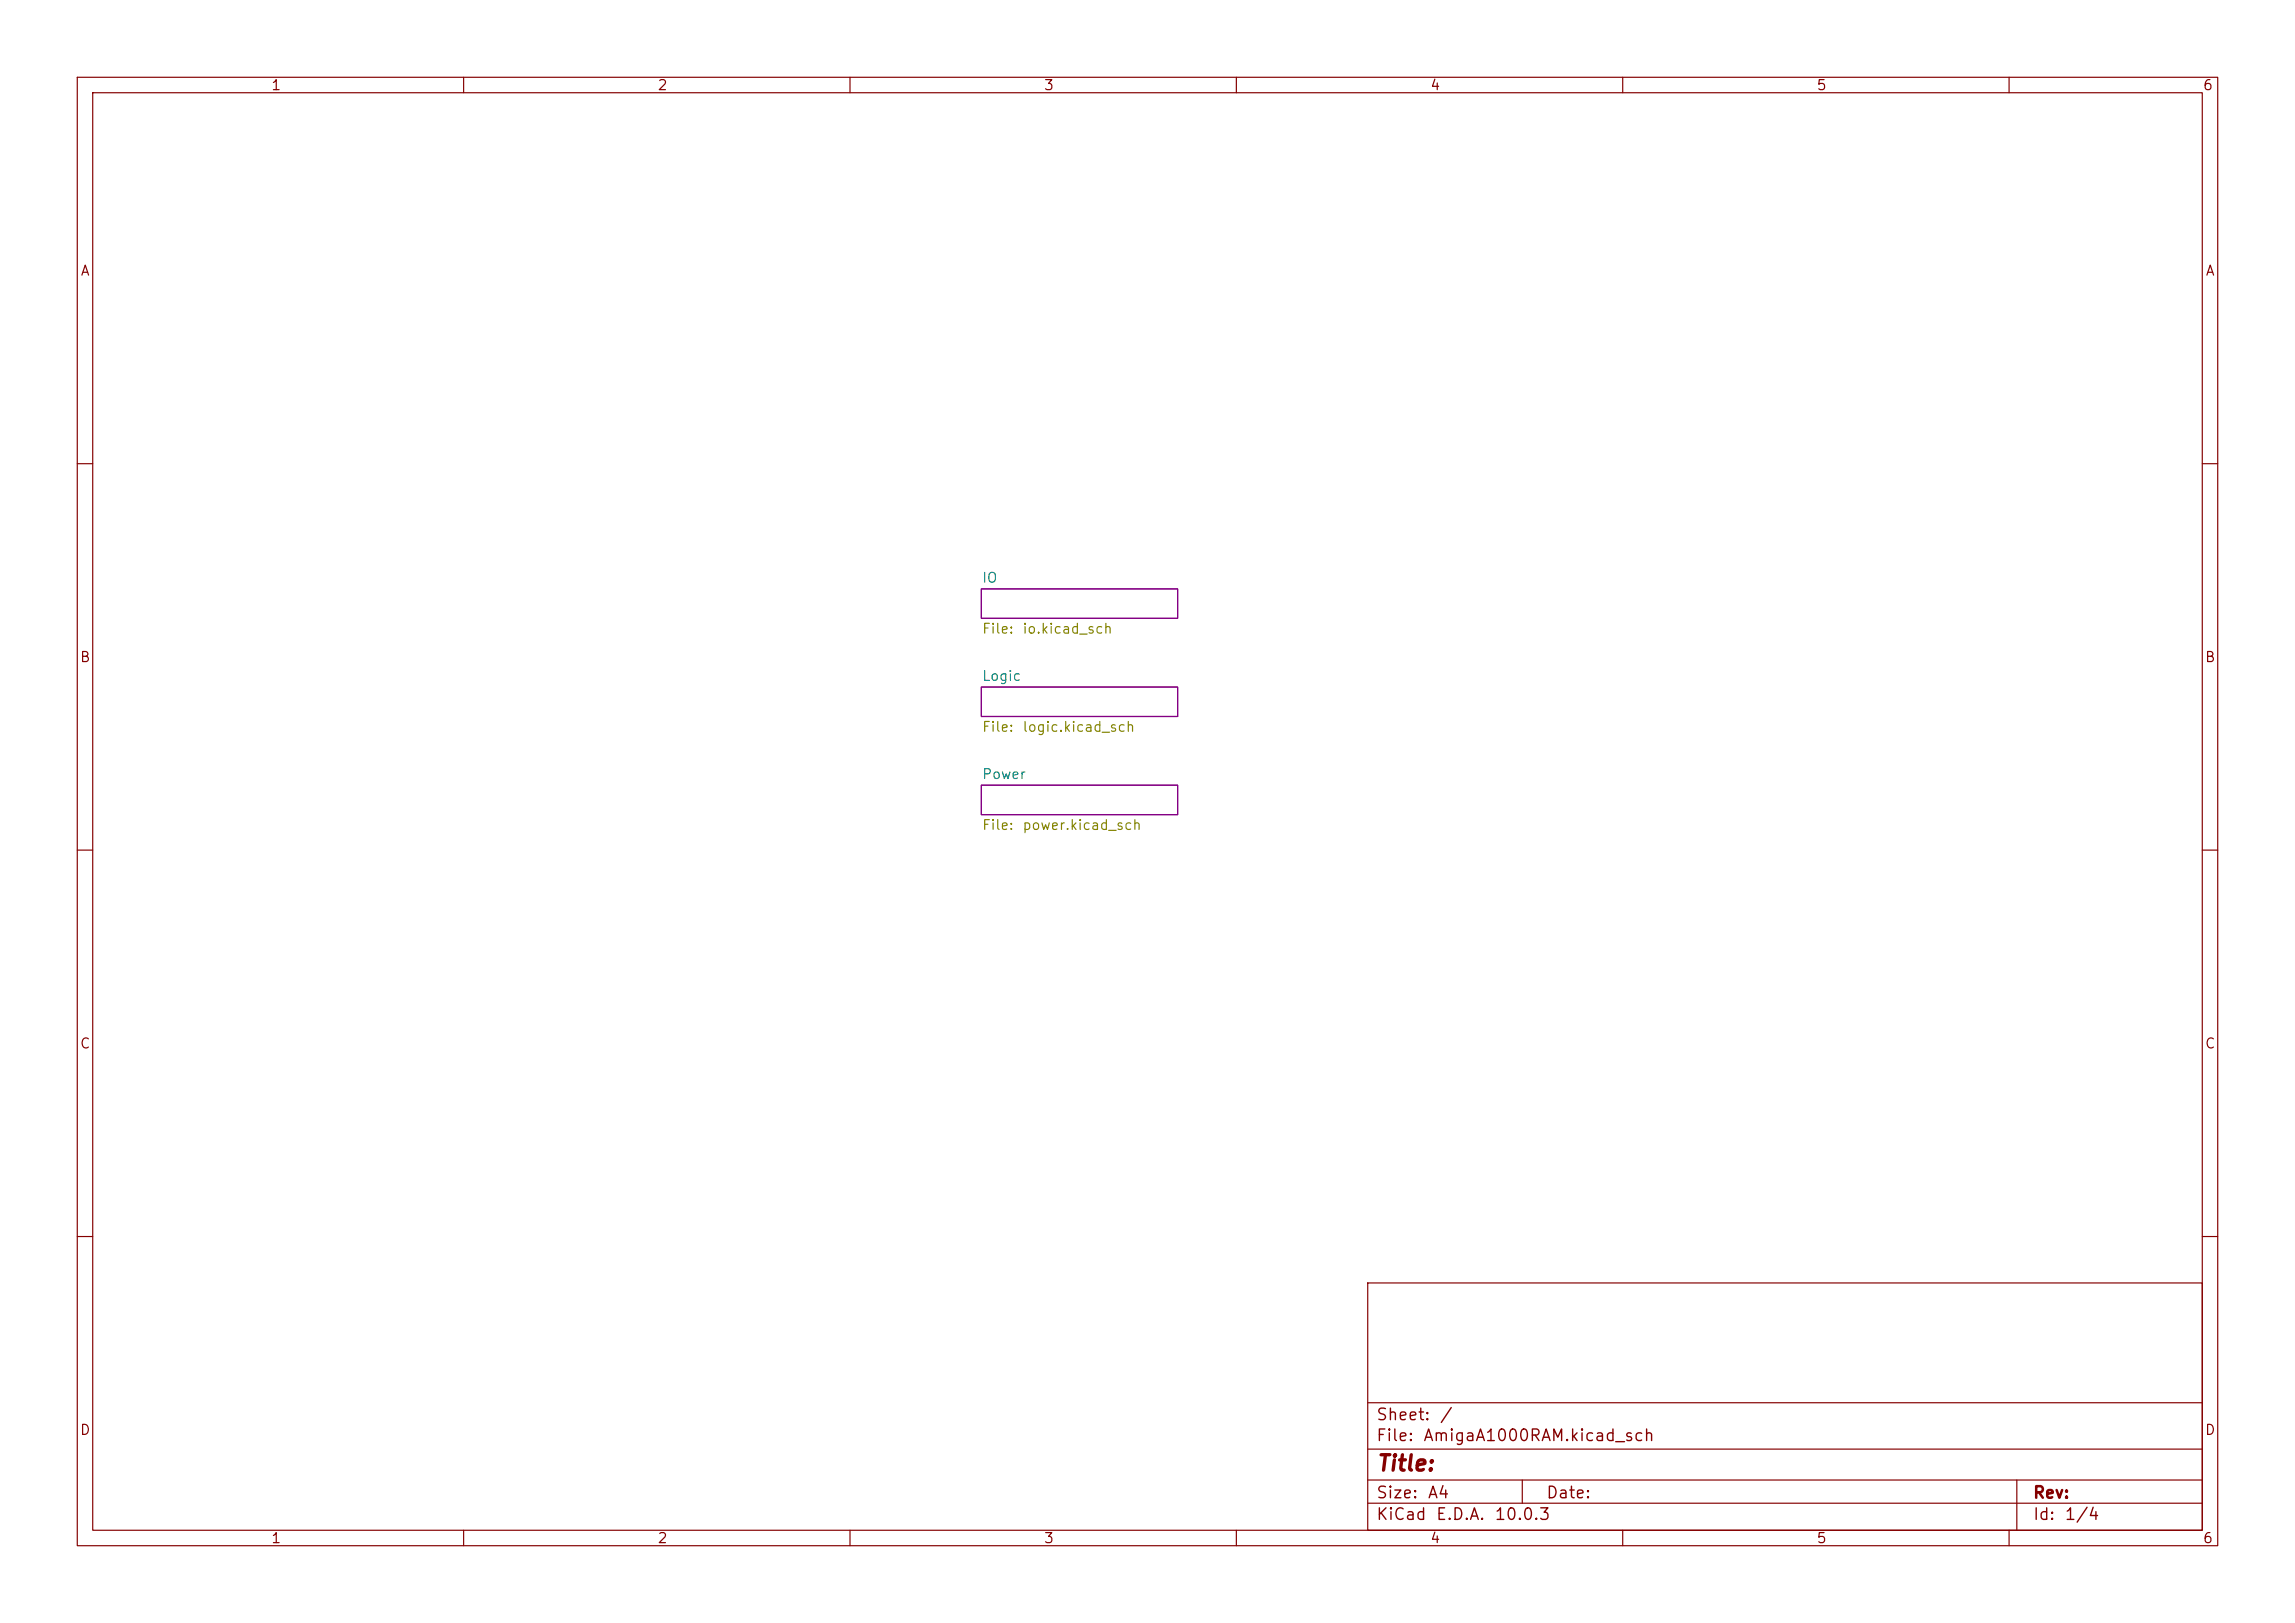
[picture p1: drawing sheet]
<svg xmlns="http://www.w3.org/2000/svg" width="297mm" height="210mm" viewBox="0 0 297 210" stroke-linecap="round" stroke-linejoin="round" font-family="sans-serif">
<defs><g id="words">
<text font-size="2" fill="#840000" x="178" y="190.8">Title:</text>
<g font-size="1.5" fill="#840000">
<text x="178" y="184.2">Sheet:</text>
<text x="186.2" y="184.2">/</text>
<text x="178" y="186.9">File:</text>
<text x="184.1" y="186.9">AmigaA1000RAM.kicad_sch</text>
<text x="178" y="197.1">KiCad</text>
<text x="178" y="194.3">Size:</text>
<text x="184.7" y="194.3">A4</text>
<text x="185.7" y="197.1">E.D.A.</text>
<text x="193.3" y="197.1">10.0.3</text>
<text x="200" y="194.3">Date:</text>
<text x="263" y="194.3">Rev:</text>
<text x="263" y="197.1">Id:</text>
<text x="267.1" y="197.1">1/4</text>
</g>
<g font-size="1.3" fill="#840000">
<text x="35" y="12">1</text>
<text x="85" y="12">2</text>
<text x="135" y="12">3</text>
<text x="185" y="12">4</text>
<text x="235" y="12">5</text>
<text x="285" y="12">6</text>
<text x="10.3" y="36">A</text>
<text x="285.3" y="36">A</text>
<text x="10.3" y="86">B</text>
<text x="285.3" y="86">B</text>
<text x="10.3" y="136">C</text>
<text x="285.3" y="136">C</text>
<text x="10.3" y="186">D</text>
<text x="285.3" y="186">D</text>
<text x="35" y="200">1</text>
<text x="85" y="200">2</text>
<text x="135" y="200">3</text>
<text x="185" y="200">4</text>
<text x="235" y="200">5</text>
<text x="285" y="200">6</text>
</g>
<g font-size="1.3" fill="#008484">
<text x="127" y="75.7">IO</text>
<text x="127" y="88.4">Logic</text>
<text x="127" y="101.1">Power</text>
</g>
<g font-size="1.3" fill="#848400">
<text x="127" y="82.3">File:</text>
<text x="132.2" y="82.3">io.kicad_sch</text>
<text x="127" y="95">File:</text>
<text x="132.2" y="95">logic.kicad_sch</text>
<text x="127" y="107.7">File:</text>
<text x="132.2" y="107.7">power.kicad_sch</text>
</g>
</g></defs>
<g fill="none" stroke="#840000" stroke-width=".15">
<path d="M10 10h277v190h-277zM12 12h273v186h-273zM60 10v2M110 10v2M160 10v2M210 10v2M260 10v2M10 60h2M285 60h2M10 110h2M285 110h2M10 160h2"/>
<path d="M177 166h108v32h-108zM285 160h2M60 198v2M110 198v2M160 198v2M177 194.5h108M177 191.5h108M177 187.5h108M177 181.5h108M197 191.5v3M210 198v2M260 198v2"/>
<path d="M261 191.5v6.5"/>
</g>
<path d="M127 76.2h25.4v3.8h-25.4zM127 88.9h25.4v3.8h-25.4zM127 101.6h25.4v3.8h-25.4z" fill="none" stroke="#840084" stroke-width=".15"/>
<use href="#words"/>
</svg>
